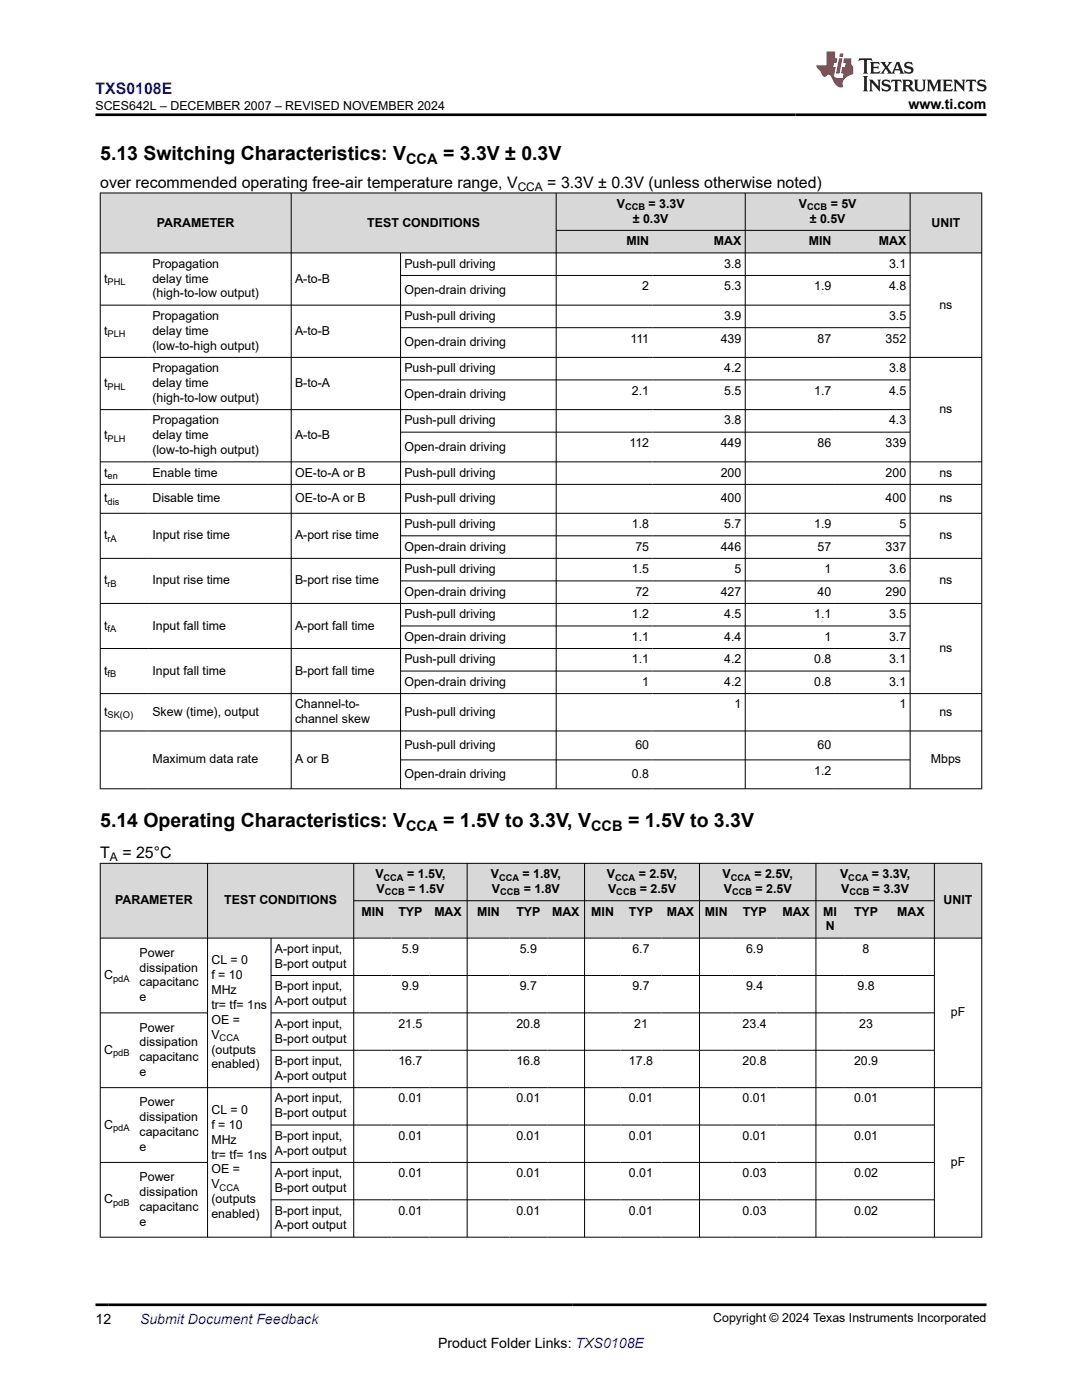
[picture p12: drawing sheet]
<svg xmlns="http://www.w3.org/2000/svg" width="216mm" height="279mm" viewBox="0 0 216 279" stroke-linecap="round" stroke-linejoin="round" font-family="sans-serif">
<defs><g id="words">
<g font-size="3.9">
<text x="20" y="32">5.13 Switching Characteristics: V</text>
<text x="88.4" y="32">= 3.3V ± 0.3V</text>
<text x="20" y="165.1">5.14 Operating Characteristics: V</text>
<text x="88.4" y="165.1">= 1.5V to 3.3V, V</text>
<text x="125.3" y="165.1">= 1.5V to 3.3V</text>
</g>
<text font-size="3.2" fill="#00f" x="19" y="18.7">TXS0108E</text>
<g font-size="3.2">
<text x="20" y="37.5">over recommended operating free-air temperature range, V</text>
<text x="109.2" y="37.5">= 3.3V ± 0.3V (unless otherwise noted)</text>
<text x="20" y="171.2">T</text>
<text x="24.4" y="171.2">= 25°C</text>
</g>
<g font-size="2.9">
<text x="81" y="32.8">CCA</text>
<text x="81" y="165.9">CCA</text>
<text x="117.9" y="165.9">CCB</text>
</g>
<g font-size="2.8">
<text x="181.3" y="21.8">www.ti.com</text>
<text x="19" y="264.2">12</text>
<text x="87.4" y="269">Product Folder Links: TXS0108E</text>
</g>
<text font-size="2.8" fill="#00f" x="27.9" y="264.2">Submit Document Feedback</text>
<g font-size="2.5">
<text x="19" y="21.9">SCES642L – DECEMBER 2007 – REVISED NOVEMBER 2024</text>
<text x="123.1" y="41.5">V</text>
<text x="129.4" y="41.5">= 3.3V</text>
<text x="159.4" y="41.5">V</text>
<text x="165.8" y="41.5">= 5V</text>
<text x="31.3" y="45.2">PARAMETER</text>
<text x="73.3" y="45.2">TEST CONDITIONS</text>
<text x="126.3" y="44.4">± 0.3V</text>
<text x="161.6" y="44.4">± 0.5V</text>
<text x="185.9" y="45.2">UNIT</text>
<text x="30.4" y="53.4">Propagation</text>
<text x="80.7" y="53.4">Push-pull driving</text>
<text x="125" y="48.9">MIN</text>
<text x="142.5" y="48.9">MAX</text>
<text x="144.5" y="53.4">3.8</text>
<text x="161.4" y="48.9">MIN</text>
<text x="175.4" y="48.9">MAX</text>
<text x="177.4" y="53.4">3.1</text>
<text x="20.8" y="56.4">t</text>
<text x="30.4" y="56.4">delay time</text>
<text x="30.4" y="59.4">(high-to-low output)</text>
<text x="58.9" y="56.4">A-to-B</text>
<text x="80.7" y="58.6">Open-drain driving</text>
<text x="128.2" y="57.9">2</text>
<text x="144.5" y="57.9">5.3</text>
<text x="162.5" y="57.9">1.9</text>
<text x="177.4" y="57.9">4.8</text>
<text x="30.4" y="63.9">Propagation</text>
<text x="80.7" y="63.9">Push-pull driving</text>
<text x="144.5" y="63.9">3.9</text>
<text x="177.4" y="63.9">3.5</text>
<text x="187.4" y="61.6">ns</text>
<text x="20.8" y="66.8">t</text>
<text x="30.4" y="66.8">delay time</text>
<text x="30.4" y="69.8">(low-to-high output)</text>
<text x="58.9" y="66.8">A-to-B</text>
<text x="80.7" y="69.1">Open-drain driving</text>
<text x="125.8" y="68.4">111</text>
<text x="143.8" y="68.4">439</text>
<text x="163.1" y="68.4">87</text>
<text x="176.7" y="68.4">352</text>
<text x="20.8" y="77.2">t</text>
<text x="30.4" y="74.3">Propagation</text>
<text x="30.4" y="77.2">delay time</text>
<text x="58.9" y="77.2">B-to-A</text>
<text x="80.7" y="74.3">Push-pull driving</text>
<text x="144.5" y="74.3">4.2</text>
<text x="177.4" y="74.3">3.8</text>
<text x="30.4" y="80.2">(high-to-low output)</text>
<text x="80.7" y="79.5">Open-drain driving</text>
<text x="126.1" y="78.8">2.1</text>
<text x="144.5" y="78.8">5.5</text>
<text x="162.5" y="78.8">1.7</text>
<text x="177.4" y="78.8">4.5</text>
<text x="187.4" y="82.5">ns</text>
<text x="20.8" y="87.7">t</text>
<text x="30.4" y="84.7">Propagation</text>
<text x="30.4" y="87.7">delay time</text>
<text x="58.9" y="87.7">A-to-B</text>
<text x="80.7" y="84.7">Push-pull driving</text>
<text x="80.7" y="89.9">Open-drain driving</text>
<text x="125.6" y="89.2">112</text>
<text x="143.8" y="89.2">449</text>
<text x="144.5" y="84.7">3.8</text>
<text x="163.1" y="89.2">86</text>
<text x="176.7" y="89.2">339</text>
<text x="177.4" y="84.7">4.3</text>
<text x="20.8" y="95.1">t</text>
<text x="30.4" y="90.6">(low-to-high output)</text>
<text x="30.4" y="95.1">Enable time</text>
<text x="58.9" y="95.1">OE-to-A or B</text>
<text x="80.7" y="95.1">Push-pull driving</text>
<text x="143.8" y="95.1">200</text>
<text x="176.7" y="95.1">200</text>
<text x="187.4" y="95.1">ns</text>
<text x="20.8" y="100.3">t</text>
<text x="30.4" y="100.3">Disable time</text>
<text x="58.9" y="100.3">OE-to-A or B</text>
<text x="80.7" y="100.3">Push-pull driving</text>
<text x="143.8" y="100.3">400</text>
<text x="176.7" y="100.3">400</text>
<text x="187.4" y="100.3">ns</text>
<text x="20.8" y="107.6">t</text>
<text x="30.4" y="107.6">Input rise time</text>
<text x="58.9" y="107.6">A-port rise time</text>
<text x="80.7" y="105.4">Push-pull driving</text>
<text x="126.1" y="105.4">1.8</text>
<text x="144.5" y="105.4">5.7</text>
<text x="162.5" y="105.4">1.9</text>
<text x="179.5" y="105.4">5</text>
<text x="187.4" y="107.6">ns</text>
<text x="80.7" y="109.9">Open-drain driving</text>
<text x="126.8" y="109.9">75</text>
<text x="143.8" y="109.9">446</text>
<text x="163.1" y="109.9">57</text>
<text x="176.7" y="109.9">337</text>
<text x="20.8" y="116.6">t</text>
<text x="30.4" y="116.6">Input rise time</text>
<text x="58.9" y="116.6">B-port rise time</text>
<text x="80.7" y="114.4">Push-pull driving</text>
<text x="80.7" y="118.9">Open-drain driving</text>
<text x="126.1" y="114.4">1.5</text>
<text x="126.8" y="118.9">72</text>
<text x="143.8" y="118.9">427</text>
<text x="146.6" y="114.4">5</text>
<text x="163.1" y="118.9">40</text>
<text x="164.5" y="114.4">1</text>
<text x="176.7" y="118.9">290</text>
<text x="177.4" y="114.4">3.6</text>
<text x="187.4" y="116.6">ns</text>
<text x="20.8" y="125.6">t</text>
<text x="30.4" y="125.6">Input fall time</text>
<text x="58.9" y="125.6">A-port fall time</text>
<text x="80.7" y="123.4">Push-pull driving</text>
<text x="126.1" y="123.4">1.2</text>
<text x="144.5" y="123.4">4.5</text>
<text x="162.5" y="123.4">1.1</text>
<text x="177.4" y="123.4">3.5</text>
<text x="80.7" y="127.9">Open-drain driving</text>
<text x="126.1" y="127.9">1.1</text>
<text x="144.5" y="127.9">4.4</text>
<text x="164.5" y="127.9">1</text>
<text x="177.4" y="127.9">3.7</text>
<text x="187.4" y="130.1">ns</text>
<text x="20.8" y="134.6">t</text>
<text x="30.4" y="134.6">Input fall time</text>
<text x="58.9" y="134.6">B-port fall time</text>
<text x="80.7" y="132.4">Push-pull driving</text>
<text x="80.7" y="136.9">Open-drain driving</text>
<text x="126.1" y="132.4">1.1</text>
<text x="128.2" y="136.9">1</text>
<text x="144.5" y="132.4">4.2</text>
<text x="144.5" y="136.9">4.2</text>
<text x="162.5" y="132.4">0.8</text>
<text x="162.5" y="136.9">0.8</text>
<text x="177.4" y="132.4">3.1</text>
<text x="177.4" y="136.9">3.1</text>
<text x="20.8" y="142.9">t</text>
<text x="30.4" y="142.9">Skew (time), output</text>
<text x="58.9" y="141.4">Channel-to-</text>
<text x="80.7" y="142.9">Push-pull driving</text>
<text x="146.6" y="141.4">1</text>
<text x="179.5" y="141.4">1</text>
<text x="187.4" y="142.9">ns</text>
<text x="58.9" y="144.3">channel skew</text>
<text x="80.7" y="149.5">Push-pull driving</text>
<text x="126.8" y="149.5">60</text>
<text x="163.1" y="149.5">60</text>
<text x="30.4" y="152.4">Maximum data rate</text>
<text x="58.9" y="152.4">A or B</text>
<text x="80.7" y="155.2">Open-drain driving</text>
<text x="126.1" y="155.2">0.8</text>
<text x="162.5" y="154.6">1.2</text>
<text x="185.7" y="152.4">Mbps</text>
<text x="74.9" y="175.3">V</text>
<text x="75.1" y="178.2">V</text>
<text x="81.2" y="175.3">= 1.5V,</text>
<text x="81.5" y="178.2">= 1.5V</text>
<text x="97.9" y="175.3">V</text>
<text x="98.2" y="178.2">V</text>
<text x="104.3" y="175.3">= 1.8V,</text>
<text x="104.5" y="178.2">= 1.8V</text>
<text x="121.1" y="175.3">V</text>
<text x="121.3" y="178.2">V</text>
<text x="127.4" y="175.3">= 2.5V,</text>
<text x="127.7" y="178.2">= 2.5V</text>
<text x="144.2" y="175.3">V</text>
<text x="144.4" y="178.2">V</text>
<text x="150.5" y="175.3">= 2.5V,</text>
<text x="150.8" y="178.2">= 2.5V</text>
<text x="167.6" y="175.3">V</text>
<text x="167.9" y="178.2">V</text>
<text x="174" y="175.3">= 3.3V,</text>
<text x="174.2" y="178.2">= 3.3V</text>
<text x="23" y="180.5">PARAMETER</text>
<text x="44.7" y="180.5">TEST CONDITIONS</text>
<text x="72.1" y="182.7">MIN</text>
<text x="79.5" y="182.7">TYP</text>
<text x="86.7" y="182.7">MAX</text>
<text x="95.2" y="182.7">MIN</text>
<text x="103" y="182.7">TYP</text>
<text x="110.2" y="182.7">MAX</text>
<text x="118" y="182.7">MIN</text>
<text x="125.5" y="182.7">TYP</text>
<text x="133" y="182.7">MAX</text>
<text x="140.7" y="182.7">MIN</text>
<text x="148.2" y="182.7">TYP</text>
<text x="156.1" y="182.7">MAX</text>
<text x="164.3" y="182.7">MI</text>
<text x="164.8" y="185.7">N</text>
<text x="170.4" y="182.7">TYP</text>
<text x="179" y="182.7">MAX</text>
<text x="188.3" y="180.5">UNIT</text>
<text x="27.8" y="190.9">Power</text>
<text x="54.9" y="190.2">A-port input,</text>
<text x="80.2" y="190.2">5.9</text>
<text x="103.7" y="190.2">5.9</text>
<text x="126.2" y="190.2">6.7</text>
<text x="148.9" y="190.2">6.9</text>
<text x="172.1" y="190.2">8</text>
<text x="20.8" y="195.4">C</text>
<text x="27.8" y="193.9">dissipation</text>
<text x="27.8" y="196.9">capacitanc</text>
<text x="42.2" y="192.5">CL = 0</text>
<text x="42.2" y="195.4">f = 10</text>
<text x="54.9" y="197.6">B-port input,</text>
<text x="54.9" y="193.1">B-port output</text>
<text x="80.2" y="197.6">9.9</text>
<text x="103.7" y="197.6">9.7</text>
<text x="126.2" y="197.6">9.7</text>
<text x="148.9" y="197.6">9.4</text>
<text x="171.1" y="197.6">9.8</text>
<text x="27.8" y="199.8">e</text>
<text x="42.2" y="198.4">MHz</text>
<text x="42.2" y="201.4">tr= tf= 1ns</text>
<text x="54.9" y="200.6">A-port output</text>
<text x="189.7" y="202.9">pF</text>
<text x="27.8" y="205.9">Power</text>
<text x="27.8" y="208.8">dissipation</text>
<text x="42.2" y="204.3">OE =</text>
<text x="42.2" y="207.3">V</text>
<text x="54.9" y="205.1">A-port input,</text>
<text x="54.9" y="208.1">B-port output</text>
<text x="79.5" y="205.1">21.5</text>
<text x="103" y="205.1">20.8</text>
<text x="126.5" y="205.1">21</text>
<text x="148.2" y="205.1">23.4</text>
<text x="171.4" y="205.1">23</text>
<text x="20.8" y="210.3">C</text>
<text x="27.8" y="211.8">capacitanc</text>
<text x="27.8" y="214.8">e</text>
<text x="42.2" y="210.3">(outputs</text>
<text x="42.2" y="213.2">enabled)</text>
<text x="54.9" y="212.6">B-port input,</text>
<text x="54.9" y="215.5">A-port output</text>
<text x="79.5" y="212.6">16.7</text>
<text x="103" y="212.6">16.8</text>
<text x="125.5" y="212.6">17.8</text>
<text x="148.2" y="212.6">20.8</text>
<text x="170.4" y="212.6">20.9</text>
<text x="27.8" y="220.8">Power</text>
<text x="54.9" y="220">A-port input,</text>
<text x="79.5" y="220">0.01</text>
<text x="103" y="220">0.01</text>
<text x="125.5" y="220">0.01</text>
<text x="148.2" y="220">0.01</text>
<text x="170.4" y="220">0.01</text>
<text x="20.8" y="225.2">C</text>
<text x="27.8" y="223.8">dissipation</text>
<text x="27.8" y="226.7">capacitanc</text>
<text x="42.2" y="222.3">CL = 0</text>
<text x="42.2" y="225.3">f = 10</text>
<text x="54.9" y="223">B-port output</text>
<text x="54.9" y="227.5">B-port input,</text>
<text x="79.5" y="227.5">0.01</text>
<text x="103" y="227.5">0.01</text>
<text x="125.5" y="227.5">0.01</text>
<text x="148.2" y="227.5">0.01</text>
<text x="170.4" y="227.5">0.01</text>
<text x="27.8" y="229.7">e</text>
<text x="42.2" y="228.3">MHz</text>
<text x="42.2" y="231.2">tr= tf= 1ns</text>
<text x="54.9" y="230.4">A-port output</text>
<text x="189.7" y="232.7">pF</text>
<text x="27.8" y="235.7">Power</text>
<text x="27.8" y="238.7">dissipation</text>
<text x="42.2" y="234.2">OE =</text>
<text x="42.2" y="237.1">V</text>
<text x="54.9" y="234.9">A-port input,</text>
<text x="54.9" y="237.9">B-port output</text>
<text x="79.5" y="234.9">0.01</text>
<text x="103" y="234.9">0.01</text>
<text x="125.5" y="234.9">0.01</text>
<text x="148.2" y="234.9">0.03</text>
<text x="170.4" y="234.9">0.02</text>
<text x="20.8" y="240.2">C</text>
<text x="27.8" y="241.6">capacitanc</text>
<text x="27.8" y="244.6">e</text>
<text x="42.2" y="240.1">(outputs</text>
<text x="42.2" y="243.1">enabled)</text>
<text x="54.9" y="242.4">B-port input,</text>
<text x="54.9" y="245.4">A-port output</text>
<text x="79.5" y="242.4">0.01</text>
<text x="103" y="242.4">0.01</text>
<text x="125.5" y="242.4">0.01</text>
<text x="148.2" y="242.4">0.03</text>
<text x="170.4" y="242.4">0.02</text>
<text x="142.3" y="263.9">Copyright © 2024 Texas Instruments Incorporated</text>
</g>
<g font-size="2.4">
<text x="103.3" y="38.1">CCA</text>
<text x="21.9" y="171.9">A</text>
</g>
<g font-size="1.9">
<text x="124.7" y="42">CCB</text>
<text x="161.1" y="42">CCB</text>
<text x="21.5" y="56.9">PHL</text>
<text x="21.5" y="67.3">PLH</text>
<text x="21.5" y="77.7">PHL</text>
<text x="21.5" y="88.2">PLH</text>
<text x="21.5" y="95.6">en</text>
<text x="21.5" y="100.8">dis</text>
<text x="21.5" y="108.1">rA</text>
<text x="21.5" y="117.1">rB</text>
<text x="21.5" y="126.1">fA</text>
<text x="21.5" y="135.1">fB</text>
<text x="21.5" y="143.4">SK(O)</text>
<text x="76.5" y="175.8">CCA</text>
<text x="76.8" y="178.7">CCB</text>
<text x="99.6" y="175.8">CCA</text>
<text x="99.8" y="178.7">CCB</text>
<text x="122.8" y="175.8">CCA</text>
<text x="123" y="178.7">CCB</text>
<text x="145.8" y="175.8">CCA</text>
<text x="146.1" y="178.7">CCB</text>
<text x="169.3" y="175.8">CCA</text>
<text x="169.5" y="178.7">CCB</text>
<text x="22.6" y="195.9">pdA</text>
<text x="43.8" y="207.8">CCA</text>
<text x="22.6" y="210.8">pdB</text>
<text x="22.6" y="225.7">pdA</text>
<text x="43.8" y="237.6">CCA</text>
<text x="22.6" y="240.7">pdB</text>
</g>
</g></defs>
<g fill="#d8d8d8">
<path d="M20 38.5h175.9v7.5h-175.9z" fill-rule="evenodd"/>
<path d="M20.1 38.6h37.9v11.8h-37.9z" fill-rule="evenodd"/>
<path d="M58.2 38.6h52.7v11.8h-52.7z" fill-rule="evenodd"/>
<path d="M111 38.6h37.6v7.3h-37.6z" fill-rule="evenodd"/>
<path d="M148.8 38.6h32.7v7.3h-32.7z" fill-rule="evenodd"/>
<path d="M181.7 38.6h14.1v11.8h-14.1z" fill-rule="evenodd"/>
<path d="M111 46h19.2v4.4h-19.2z" fill-rule="evenodd"/>
<path d="M130.2 46h18.4v4.4h-18.4z" fill-rule="evenodd"/>
<path d="M148.8 46h17.8v4.4h-17.8z" fill-rule="evenodd"/>
<path d="M166.6 46h14.9v4.4h-14.9z" fill-rule="evenodd"/>
</g>
<g fill="none" stroke="#000" stroke-width=".2">
<path d="M19.9 38.5h176.1M20 38.5v119M58.1 38.5v119M111 38.5v119M148.7 38.5v119M181.6 38.5v119M195.9 38.5v119M19.9 50.5h176.1M79.9 50.5v107M79.9 55h101.8M111 46h70.7M19.9 60.9h161.8"/>
<path d="M19.9 71.3h176.1M79.9 65.4h101.8M79.9 75.8h101.8M19.9 92.2h176.1M19.9 96.7h176.1M79.9 86.2h101.8M181.7 81.7h-161.8M19.9 102.4h176.1M19.9 111.4h176.1M79.9 106.9h101.8M79.9 115.9h101.8M19.9 120.4h176.1"/>
<path d="M19.9 129.4h161.8M19.9 138.4h176.1M79.9 124.9h101.8M79.9 133.9h101.8M19.9 145.9h176.1M19.9 157.4h176.1M79.9 151.7h101.8"/>
</g>
<g fill="#d8d8d8">
<path d="M20 172.3h175.9v7.5h-175.9z" fill-rule="evenodd"/>
<path d="M20.1 172.4h21.3v14.8h-21.3z" fill-rule="evenodd"/>
<path d="M41.5 172.4h29v14.8h-29z" fill-rule="evenodd"/>
<path d="M70.6 172.4h22.6v7.3h-22.6z" fill-rule="evenodd"/>
<path d="M93.3 172.4h23.3v7.3h-23.3z" fill-rule="evenodd"/>
<path d="M116.7 172.4h22.8v7.3h-22.8z" fill-rule="evenodd"/>
<path d="M139.6 172.4h23.1v7.3h-23.1z" fill-rule="evenodd"/>
<path d="M162.9 172.4h23.5v7.3h-23.5z" fill-rule="evenodd"/>
<path d="M186.5 172.4h9.3v14.8h-9.3z" fill-rule="evenodd"/>
<path d="M70.6 179.8h7.5v7.4h-7.5z" fill-rule="evenodd"/>
<path d="M78.1 179.8h7.6v7.4h-7.6z" fill-rule="evenodd"/>
<path d="M85.7 179.8h7.5v7.4h-7.5z" fill-rule="evenodd"/>
<path d="M93.3 179.8h8.4v7.4h-8.4z" fill-rule="evenodd"/>
<path d="M101.7 179.8h7.5v7.4h-7.5z" fill-rule="evenodd"/>
<path d="M109.2 179.8h7.4v7.4h-7.4z" fill-rule="evenodd"/>
<path d="M116.7 179.8h7.1v7.4h-7.1z" fill-rule="evenodd"/>
<path d="M123.8 179.8h8.2v7.4h-8.2z" fill-rule="evenodd"/>
<path d="M132 179.8h7.5v7.4h-7.5z" fill-rule="evenodd"/>
<path d="M139.6 179.8h6.6v7.4h-6.6z" fill-rule="evenodd"/>
<path d="M146.2 179.8h8.8v7.4h-8.8z" fill-rule="evenodd"/>
<path d="M155 179.8h7.7v7.4h-7.7z" fill-rule="evenodd"/>
<path d="M162.9 179.8h5.5v7.4h-5.5z" fill-rule="evenodd"/>
<path d="M168.4 179.8h8.8v7.4h-8.8z" fill-rule="evenodd"/>
<path d="M177.2 179.8h9.2v7.4h-9.2z" fill-rule="evenodd"/>
</g>
<g fill="none" stroke="#000" stroke-width=".2">
<path d="M19.9 172.3h176.1M20 172.2v74.8M41.4 172.2v74.8M70.6 172.2v74.8M70.6 179.8h115.9M93.2 172.2v74.8M116.6 172.2v74.8M139.6 172.2v74.8M162.8 172.2v74.8M186.4 172.2v74.8M195.9 172.2v74.8M19.9 187.2h176.1"/>
<path d="M54.1 187.2v59.8M54.1 194.7h132.4M19.9 202.1h21.6M54.1 202.1h132.4M54.1 209.6h132.4M196 217.1h-176.1M19.9 232h21.6M54.1 232h132.4M54.1 224.5h132.4M54.1 239.4h132.4M196 246.9h-176.1"/>
</g>
<path d="M171.5 11.6l-.2 .6 .5-.2h.6v.1v2.2l-.2 .4h1l-.2-.4v-2.2v-.1h.5l.5 .2-.1-.6zM173.6 12.4l.2 .3v1.6l-.2 .4h1.9l.1-.6a1.08 1.08 0 0 1-1.3 .2v-.7h.6l.4 .2v-.7l-.4 .2h-.6v-.5l.2-.2a1 1 0 0 1 1 .3l-.1-.5zM175.7 12.4l.9 1.1-1 1.2h.9l-.2-.2 .5-.8 .4 .8-.2 .2h1.6l-.2-.2 .2-.5h.9l.1 .5-.1 .2h.9l-.2-.4-.8-1.9h-.5l-.9 2.1-.9-1.1 .9-1h-.8l.2 .2-.4 .6-.4-.6 .2-.2zM179 12.8l.4 1h-.7zM180.7 12.5a.65 .65 0 0 0-.3 .7 .65 .65 0 0 0 .7 .5l.6 .1 .1 .3a.79 .79 0 0 1-.7 .4 .79 .79 0 0 1-.7-.5l.1 .7 .2-.1a.93 .93 0 0 0 1.1 0 .93 .93 0 0 0 .4-.9 1.46 1.46 0 0 0-1.2-.6l-.1-.3a1.09 1.09 0 0 1 1.2 .2l-.2-.6-.1 .1-.5-.2zM172.2 15.2l.2 .4v2.2l-.2 .4h1l-.2-.4v-2.2l.2-.4zM173.4 15.9l.2 .4v1.5l-.2 .4h.8l-.3-.4 .1-1.3 1.6 1.8v-2l.2-.4h-.7l.1 .2 .1 1.1-1.2-1.3zM176.2 16a.65 .65 0 0 0-.2 .8 .65 .65 0 0 0 .6 .4l.6 .2 .1 .2a.79 .79 0 0 1-.7 .4 .79 .79 0 0 1-.7-.5l.1 .7 .2-.1a.93 .93 0 0 0 1.1 .1 .93 .93 0 0 0 .4-1 1.46 1.46 0 0 0-1.2-.5l-.1-.4a1.09 1.09 0 0 1 1.2 .2l-.1-.6-.2 .1-.5-.1zM177.9 15.9l-.1 .6a.63 .63 0 0 1 .8-.3v1.6l-.3 .4h1l-.2-.4v-1.6a.66 .66 0 0 1 .8 .3l-.1-.6zM180 15.9l.2 .4v1.5l-.2 .4h1l-.2-.2-.1-.7h.5l.1 .2a.79 .79 0 0 0 1.2 .6l-1-.9a.61 .61 0 0 0 .6-.6 .61 .61 0 0 0-.5-.7zM180.8 16.2h.1a.47 .47 0 0 1 .5 .1 .47 .47 0 0 1 .1 .5l-.1 .1-.7 .1zM182.3 15.9l.2 .2a2.27 2.27 0 0 0 .4 2 1.04 1.04 0 0 0 1.7-.7v-1.3l.2-.2h-.8l.2 .4v1.1a.6 .6 0 0 1-.6 .6 .6 .6 0 0 1-.6-.6v-1.1l.3-.4zM184.9 15.9l.2 .4v1.5l-.2 .4h.8l-.3-.4v-1.4l.9 1.9 .9-1.9v1.4l-.3 .4h1l-.2-.4v-1.5l.2-.4h-.8l-.7 1.5-.6-1.5zM188.1 15.9l.2 .4v1.5l-.2 .4h1.9l.1-.6a1.09 1.09 0 0 1-1.3 .2v-.7h.6l.4 .2v-.6l-.4 .2h-.6v-.6l.2-.1a1.01 1.01 0 0 1 1 .3l-.1-.6zM190.2 15.9l.3 .4v1.5l-.3 .4h.8l-.2-.4v-1.3l1.6 1.8v-2l.2-.4h-.7l.2 .2v1.1l-1.2-1.3zM192.8 15.9l-.1 .6a.63 .63 0 0 1 .8-.3v1.6l-.3 .4h1l-.2-.4v-1.6a.66 .66 0 0 1 .8 .3l-.1-.6zM195.2 16a.65 .65 0 0 0-.2 .8 .65 .65 0 0 0 .6 .4l.6 .2 .2 .2a.79 .79 0 0 1-.7 .4 .79 .79 0 0 1-.7-.5l.1 .7 .2-.1a.93 .93 0 0 0 1 .1 .93 .93 0 0 0 .5-1 1.46 1.46 0 0 0-1.3-.5v-.4a1.09 1.09 0 0 1 1.2 .2l-.2-.6-.2 .1-.5-.1z" fill="#231f20"/>
<path d="M164.9 10.3v2.7h-2l.1 .4 .8 1a.95 .95 0 0 0 1 .9 .59 .59 0 0 1 .5-.4 .59 .59 0 0 1 .5 .3l.4 .8a1.59 1.59 0 0 0 2.1 1.4 1.61 1.61 0 0 1 1-2.3l1-.3-.1-1.5a1.59 1.59 0 0 1-.3-1.7h-1.5l-.2 .9h.6l-.2 .9h-.5l-.2 .9v.3l.4 .1-.1 .9h-.7a.73 .73 0 0 1-1-.7l.3-1.5h-.5l.1-.9h.5l.2-.9h-.5v-1.3zM167.4 11.6l-.6 3.1h.7l.6-3.1zM167.6 10.7l-.1 .6h.7l.1-.6z" fill="#ed1c24"/>
<path d="M19 22.9h177.8M19 260.4h177.8" fill="none" stroke="#000" stroke-width=".53"/>
<use href="#words"/>
</svg>
